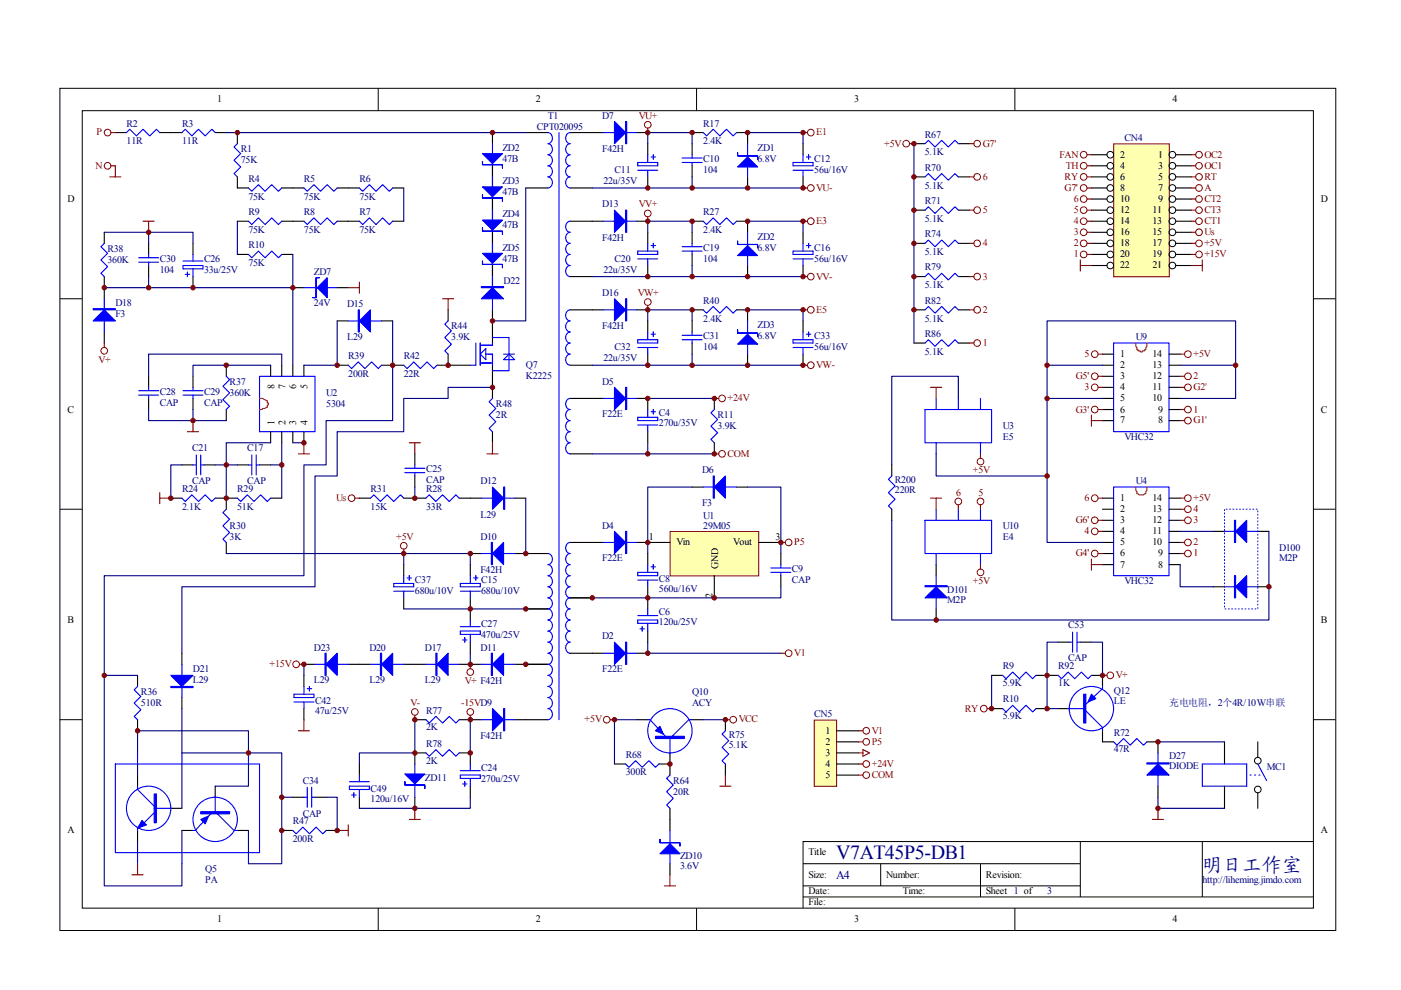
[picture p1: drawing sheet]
<svg xmlns="http://www.w3.org/2000/svg" width="297mm" height="210mm" viewBox="0 0 297 210" stroke-linecap="round" stroke-linejoin="round" font-family="sans-serif">
<defs><g id="words">
<g font-size="4.2" fill="#000080">
<text x="177.3" y="182">V7AT45P5-DB1</text>
<text x="254.9" y="184.9">明日工作室</text>
</g>
<text font-size="2.5" fill="#000080" x="177.3" y="186.3">A4</text>
<g font-size="2.1">
<text x="46.1" y="21.7">1</text>
<text x="113.6" y="21.7">2</text>
<text x="181.1" y="21.7">3</text>
<text x="248.6" y="21.7">4</text>
<text x="237.5" y="33.5">2</text>
<text x="237.5" y="35.7">4</text>
<text x="245.5" y="33.5">1</text>
<text x="245.5" y="35.7">3</text>
<text x="237.5" y="38.1">6</text>
<text x="237.5" y="40.5">8</text>
<text x="245.5" y="38.1">5</text>
<text x="245.5" y="40.5">7</text>
<text x="14.3" y="42.8">D</text>
<text x="237.5" y="42.8">10</text>
<text x="237.5" y="45.1">12</text>
<text x="237.5" y="47.5">14</text>
<text x="244.3" y="45.1">11</text>
<text x="244.3" y="47.5">13</text>
<text x="245.5" y="42.8">9</text>
<text x="280.1" y="42.8">D</text>
<text x="237.5" y="49.9">16</text>
<text x="237.5" y="52.2">18</text>
<text x="244.3" y="49.9">15</text>
<text x="244.3" y="52.2">17</text>
<text x="237.5" y="54.5">20</text>
<text x="237.5" y="56.9">22</text>
<text x="244.3" y="54.5">19</text>
<text x="244.3" y="56.9">21</text>
<text x="237.5" y="75.7">1</text>
<text x="244.3" y="75.7">14</text>
<text x="58.2" y="82.4" transform="rotate(-90 58.2 82.4)">8</text>
<text x="60.5" y="82.4" transform="rotate(-90 60.5 82.4)">7</text>
<text x="62.8" y="82.4" transform="rotate(-90 62.8 82.4)">6</text>
<text x="65.2" y="82.4" transform="rotate(-90 65.2 82.4)">5</text>
<text x="237.5" y="78.1">2</text>
<text x="237.5" y="80.4">3</text>
<text x="237.5" y="82.7">4</text>
<text x="244.3" y="82.7">11</text>
<text x="244.3" y="80.4">12</text>
<text x="244.3" y="78.1">13</text>
<text x="14.3" y="87.5">C</text>
<text x="237.5" y="85.1">5</text>
<text x="237.5" y="87.5">6</text>
<text x="237.5" y="89.8">7</text>
<text x="244.3" y="85.1">10</text>
<text x="245.5" y="89.8">8</text>
<text x="245.5" y="87.5">9</text>
<text x="280.1" y="87.5">C</text>
<text x="58.2" y="90.1" transform="rotate(-90 58.2 90.1)">1</text>
<text x="60.5" y="90.1" transform="rotate(-90 60.5 90.1)">2</text>
<text x="62.8" y="90.1" transform="rotate(-90 62.8 90.1)">3</text>
<text x="65.2" y="90.1" transform="rotate(-90 65.2 90.1)">4</text>
<text x="237.5" y="106.2">1</text>
<text x="244.3" y="106.2">14</text>
<text x="237.5" y="108.6">2</text>
<text x="237.5" y="110.9">3</text>
<text x="237.5" y="113.3">4</text>
<text x="244.3" y="113.3">11</text>
<text x="244.3" y="110.9">12</text>
<text x="244.3" y="108.6">13</text>
<text x="137.6" y="114.5">1</text>
<text x="143.4" y="115.6">Vin</text>
<text x="155.4" y="115.6">Vout</text>
<text x="164.4" y="114.5">3</text>
<text x="237.5" y="115.6">5</text>
<text x="237.5" y="118">6</text>
<text x="244.3" y="115.6">10</text>
<text x="245.5" y="118">9</text>
<text x="152.2" y="120.7" transform="rotate(-90 152.2 120.7)">GND</text>
<text x="237.5" y="120.3">7</text>
<text x="245.5" y="120.3">8</text>
<text x="151" y="126.8" transform="rotate(-90 151 126.8)">2</text>
<text x="14.3" y="132.1">B</text>
<text x="280.1" y="132.1">B</text>
<text x="175" y="155.5">1</text>
<text x="175" y="157.9">2</text>
<text x="175" y="160.3">3</text>
<text x="175" y="162.6">4</text>
<text x="175" y="164.9">5</text>
<text x="14.3" y="176.7">A</text>
<text x="280.1" y="176.7">A</text>
<text x="171.4" y="181.4">Title</text>
<text x="171.4" y="186.1">Size:</text>
<text x="171.4" y="189.6">Date:</text>
<text x="171.4" y="192">File:</text>
<text x="187.9" y="186.1">Number:</text>
<text x="191.4" y="189.6">Time:</text>
<text x="209" y="186.1">Revision:</text>
<text x="209" y="189.6">Sheet 1 of</text>
<text x="46.1" y="195.5">1</text>
<text x="113.6" y="195.5">2</text>
<text x="181.1" y="195.5">3</text>
<text x="248.6" y="195.5">4</text>
</g>
<g font-size="2.1" fill="#800000">
<text x="20.5" y="28.7">P</text>
<text x="135.5" y="25.2">VU+</text>
<text x="173.1" y="28.7">E1</text>
<text x="20.2" y="35.7">N</text>
<text x="187.5" y="31.1">+5V</text>
<text x="208.4" y="31.1">G7'</text>
<text x="224.6" y="33.5">FAN</text>
<text x="226" y="35.7">TH</text>
<text x="255.4" y="33.5">OC2</text>
<text x="255.4" y="35.7">OC1</text>
<text x="173.1" y="40.5">VU-</text>
<text x="208.4" y="38.1">6</text>
<text x="225.7" y="38.1">RY</text>
<text x="225.7" y="40.5">G7'</text>
<text x="255.4" y="38.1">RT</text>
<text x="255.4" y="40.5">A</text>
<text x="135.5" y="44">VV+</text>
<text x="173.1" y="47.5">E3</text>
<text x="208.4" y="45.1">5</text>
<text x="227.7" y="47.5">4</text>
<text x="227.7" y="45.1">5</text>
<text x="227.7" y="42.8">6</text>
<text x="255.4" y="42.8">CT2</text>
<text x="255.4" y="45.1">CT3</text>
<text x="255.4" y="47.5">CT1</text>
<text x="208.4" y="52.2">4</text>
<text x="227.7" y="52.2">2</text>
<text x="227.7" y="49.9">3</text>
<text x="255.4" y="49.9">Us</text>
<text x="255.4" y="52.2">+5V</text>
<text x="173.1" y="59.3">VV-</text>
<text x="208.4" y="59.3">3</text>
<text x="227.7" y="54.5">1</text>
<text x="255.4" y="54.5">+15V</text>
<text x="135.2" y="62.8">VW+</text>
<text x="173.1" y="66.3">E5</text>
<text x="208.4" y="66.3">2</text>
<text x="20.9" y="76.9">V+</text>
<text x="208.4" y="73.3">1</text>
<text x="230" y="75.7">5</text>
<text x="253.1" y="75.7">+5V</text>
<text x="173.1" y="78.1">VW-</text>
<text x="228.1" y="80.4">G5'</text>
<text x="230" y="82.7">3</text>
<text x="253.1" y="82.7">G2'</text>
<text x="253.1" y="80.4">2</text>
<text x="154.3" y="85.1">+24V</text>
<text x="228.1" y="87.5">G3'</text>
<text x="253.1" y="89.8">G1'</text>
<text x="253.1" y="87.5">1</text>
<text x="154.3" y="96.9">COM</text>
<text x="206.2" y="100.3">+5V</text>
<text x="71.3" y="106.2">Us</text>
<text x="202.7" y="105.1">6</text>
<text x="207.4" y="105.1">5</text>
<text x="230" y="106.2">6</text>
<text x="253.1" y="106.2">+5V</text>
<text x="228.1" y="110.9">G6'</text>
<text x="230" y="113.3">4</text>
<text x="253.1" y="110.9">3</text>
<text x="253.1" y="108.6">4</text>
<text x="84" y="114.5">+5V</text>
<text x="168.4" y="115.6">P5</text>
<text x="228.1" y="118">G4'</text>
<text x="253.1" y="118">1</text>
<text x="253.1" y="115.6">2</text>
<text x="206.2" y="123.9">+5V</text>
<text x="57.1" y="141.5">+15V</text>
<text x="168.4" y="139.1">V1</text>
<text x="236.6" y="143.8">V+</text>
<text x="87" y="149.7">V-</text>
<text x="97.8" y="149.7">-15VD9</text>
<text x="98.6" y="145">V+ F42H</text>
<text x="124" y="153.2">+5V</text>
<text x="156.6" y="153.2">VCC</text>
<text x="184.8" y="155.5">V1</text>
<text x="204.6" y="150.9">RY</text>
<text x="184.8" y="157.9">P5</text>
<text x="184.8" y="162.6">+24V</text>
<text x="184.8" y="164.9">COM</text>
</g>
<g font-size="2.1" fill="#000080">
<text x="26.8" y="26.9">R2</text>
<text x="38.6" y="26.9">R3</text>
<text x="113.8" y="27.5">CPT020095</text>
<text x="116.2" y="25.2">T1</text>
<text x="127.7" y="25.2">D7</text>
<text x="149.1" y="26.9">R17</text>
<text x="196.1" y="29.2">R67</text>
<text x="238.4" y="29.9">CN4</text>
<text x="26.8" y="30.6">11R</text>
<text x="38.6" y="30.6">11R</text>
<text x="51.1" y="32.3">R1</text>
<text x="51.1" y="34.6">75K</text>
<text x="106.5" y="32">ZD2</text>
<text x="106.5" y="34.4">47B</text>
<text x="127.7" y="32.3">F42H</text>
<text x="149.1" y="34.4">C10</text>
<text x="149.1" y="30.6">2.4K</text>
<text x="160.6" y="32">ZD1</text>
<text x="160.6" y="34.4">6.8V</text>
<text x="172.6" y="34.4">C12</text>
<text x="196.1" y="32.9">5.1K</text>
<text x="52.7" y="38.6">R4</text>
<text x="64.4" y="38.6">R5</text>
<text x="76.2" y="38.6">R6</text>
<text x="106.5" y="39">ZD3</text>
<text x="106.5" y="41.4">47B</text>
<text x="127.9" y="39">22u/35V</text>
<text x="130.3" y="36.7">C11</text>
<text x="149.1" y="36.7">104</text>
<text x="172.6" y="36.7">56u/16V</text>
<text x="196.1" y="36.3">R70</text>
<text x="196.1" y="40">5.1K</text>
<text x="52.7" y="42.3">75K</text>
<text x="52.7" y="45.6">R9</text>
<text x="64.4" y="42.3">75K</text>
<text x="64.4" y="45.6">R8</text>
<text x="76.2" y="42.3">75K</text>
<text x="76.2" y="45.6">R7</text>
<text x="106.5" y="46.1">ZD4</text>
<text x="127.7" y="44">D13</text>
<text x="149.1" y="45.6">R27</text>
<text x="196.1" y="43.3">R71</text>
<text x="196.1" y="47">5.1K</text>
<text x="22.8" y="53.4">R38</text>
<text x="52.7" y="49.4">75K</text>
<text x="52.7" y="52.7">R10</text>
<text x="64.4" y="49.4">75K</text>
<text x="76.2" y="49.4">75K</text>
<text x="106.5" y="48.4">47B</text>
<text x="106.5" y="53.2">ZD5</text>
<text x="127.7" y="51.1">F42H</text>
<text x="149.1" y="53.2">C19</text>
<text x="149.1" y="49.4">2.4K</text>
<text x="160.6" y="50.8">ZD2</text>
<text x="160.6" y="53.2">6.8V</text>
<text x="172.6" y="53.2">C16</text>
<text x="196.1" y="50.3">R74</text>
<text x="22.8" y="55.7">360K</text>
<text x="33.9" y="55.5">C30</text>
<text x="33.9" y="57.8">104</text>
<text x="43.3" y="55.5">C26</text>
<text x="43.3" y="57.8">33u/25V</text>
<text x="52.7" y="56.4">75K</text>
<text x="66.5" y="58.3">ZD7</text>
<text x="106.5" y="55.5">47B</text>
<text x="127.9" y="57.8">22u/35V</text>
<text x="130.3" y="55.5">C20</text>
<text x="149.1" y="55.5">104</text>
<text x="172.6" y="55.5">56u/16V</text>
<text x="196.1" y="54.1">5.1K</text>
<text x="196.1" y="57.3">R79</text>
<text x="24.5" y="64.9">D18</text>
<text x="66.5" y="64.9">24V</text>
<text x="73.6" y="65.1">D15</text>
<text x="106.8" y="60.2">D22</text>
<text x="127.7" y="62.8">D16</text>
<text x="149.1" y="64.4">R40</text>
<text x="196.1" y="61.1">5.1K</text>
<text x="196.1" y="64.4">R82</text>
<text x="24.5" y="67.2">F3</text>
<text x="95.7" y="69.8">R44</text>
<text x="127.7" y="69.8">F42H</text>
<text x="149.1" y="71.9">C31</text>
<text x="149.1" y="68.2">2.4K</text>
<text x="160.6" y="69.6">ZD3</text>
<text x="160.6" y="71.9">6.8V</text>
<text x="172.6" y="71.9">C33</text>
<text x="196.1" y="68.2">5.1K</text>
<text x="196.1" y="71.5">R86</text>
<text x="73.6" y="72.2">L29</text>
<text x="73.8" y="76.1">R39</text>
<text x="85.6" y="76.1">R42</text>
<text x="95.7" y="72.2">3.9K</text>
<text x="127.9" y="76.6">22u/35V</text>
<text x="130.3" y="74.3">C32</text>
<text x="149.1" y="74.3">104</text>
<text x="172.6" y="74.3">56u/16V</text>
<text x="196.1" y="75.2">5.1K</text>
<text x="240.8" y="72.2">U9</text>
<text x="33.9" y="83.7">C28</text>
<text x="43.3" y="83.7">C29</text>
<text x="48.7" y="81.5">R37</text>
<text x="48.7" y="83.9">360K</text>
<text x="69.2" y="83.9">U2</text>
<text x="73.8" y="79.9">200R</text>
<text x="85.6" y="79.9">22R</text>
<text x="111.5" y="78.1">Q7</text>
<text x="111.5" y="80.4">K2225</text>
<text x="127.7" y="81.5">D5</text>
<text x="33.9" y="86">CAP</text>
<text x="43.3" y="86">CAP</text>
<text x="69.2" y="86.3">5304</text>
<text x="105.2" y="86.3">R48</text>
<text x="105.2" y="88.6">2R</text>
<text x="127.7" y="88.4">F22E</text>
<text x="139.7" y="88.2">C4</text>
<text x="152.1" y="88.6">R11</text>
<text x="40.7" y="95.7">C21</text>
<text x="52.4" y="95.7">C17</text>
<text x="139.7" y="90.3">270u/35V</text>
<text x="152.1" y="90.9">3.9K</text>
<text x="212.6" y="90.9">U3</text>
<text x="212.6" y="93.3">E5</text>
<text x="238.4" y="93.3">VHC32</text>
<text x="90.3" y="100.1">C25</text>
<text x="148.8" y="100.3">D6</text>
<text x="38.6" y="104.3">R24</text>
<text x="40.7" y="102.7">CAP</text>
<text x="50.3" y="104.3">R29</text>
<text x="52.4" y="102.7">CAP</text>
<text x="78.6" y="104.3">R31</text>
<text x="90.3" y="102.5">CAP</text>
<text x="90.3" y="104.3">R28</text>
<text x="101.9" y="102.7">D12</text>
<text x="148.8" y="107.2">F3</text>
<text x="189.7" y="102.5">R200</text>
<text x="189.7" y="104.6">220R</text>
<text x="240.8" y="102.7">U4</text>
<text x="38.6" y="108.1">2.1K</text>
<text x="48.7" y="112.1">R30</text>
<text x="50.3" y="108.1">51K</text>
<text x="78.6" y="108.1">15K</text>
<text x="90.3" y="108.1">33R</text>
<text x="101.9" y="109.7">L29</text>
<text x="127.7" y="112.1">D4</text>
<text x="149.1" y="110">U1</text>
<text x="149.1" y="112.1">29M05</text>
<text x="212.6" y="112.1">U10</text>
<text x="48.7" y="114.5">3K</text>
<text x="101.9" y="114.5">D10</text>
<text x="127.7" y="118.9">F22E</text>
<text x="212.6" y="114.5">E4</text>
<text x="271.2" y="116.8">D100</text>
<text x="271.2" y="118.9">M2P</text>
<text x="88" y="123.6">C37</text>
<text x="88" y="125.9">680u/10V</text>
<text x="101.9" y="121.5">F42H</text>
<text x="102" y="123.6">C15</text>
<text x="102" y="125.9">680u/10V</text>
<text x="139.7" y="123.4">C8</text>
<text x="139.7" y="125.5">560u/16V</text>
<text x="167.9" y="121.3">C9</text>
<text x="167.9" y="123.6">CAP</text>
<text x="200.8" y="125.7">D101</text>
<text x="238.4" y="123.9">VHC32</text>
<text x="139.7" y="130.4">C6</text>
<text x="200.8" y="127.9">M2P</text>
<text x="66.5" y="137.9">D23</text>
<text x="78.3" y="137.9">D20</text>
<text x="90.1" y="137.9">D17</text>
<text x="101.9" y="137.9">D11</text>
<text x="102" y="133">C27</text>
<text x="102" y="135.3">470u/25V</text>
<text x="127.7" y="135.6">D2</text>
<text x="139.7" y="132.5">120u/25V</text>
<text x="226.5" y="133.2">C53</text>
<text x="40.9" y="142.4">D21</text>
<text x="127.7" y="142.4">F22E</text>
<text x="212.6" y="141.9">R9</text>
<text x="224.4" y="141.9">R92</text>
<text x="226.5" y="140.1">CAP</text>
<text x="29.9" y="147.3">R36</text>
<text x="29.9" y="149.7">510R</text>
<text x="40.9" y="144.7">L29</text>
<text x="66.5" y="144.7">L29</text>
<text x="66.8" y="149.2">C42</text>
<text x="78.3" y="144.7">L29</text>
<text x="90.1" y="144.7">L29</text>
<text x="146.7" y="147.3">Q10</text>
<text x="146.7" y="149.7">ACY</text>
<text x="212.6" y="148.9">R10</text>
<text x="212.6" y="145.5">5.9K</text>
<text x="224.4" y="145.5">1K</text>
<text x="236.1" y="147.1">Q12</text>
<text x="236.1" y="149.2">LE</text>
<text x="247.9" y="149.7">充电电阻，2个4R/10W串联</text>
<text x="66.8" y="151.3">47u/25V</text>
<text x="90.3" y="151.3">R77</text>
<text x="90.3" y="154.9">2K</text>
<text x="172.6" y="152">CN5</text>
<text x="212.6" y="152.5">5.9K</text>
<text x="90.3" y="158.3">R78</text>
<text x="90.3" y="161.9">2K</text>
<text x="101.9" y="156.7">F42H</text>
<text x="132.7" y="160.7">R68</text>
<text x="154.5" y="156.5">R75</text>
<text x="154.5" y="158.6">5.1K</text>
<text x="236.1" y="156.1">R72</text>
<text x="236.1" y="159.5">47R</text>
<text x="247.9" y="161">D27</text>
<text x="64.2" y="166.1">C34</text>
<text x="78.6" y="168">C49</text>
<text x="90.1" y="165.6">ZD11</text>
<text x="102" y="163.5">C24</text>
<text x="102" y="165.9">270u/25V</text>
<text x="132.7" y="164.3">300R</text>
<text x="142.7" y="166.1">R64</text>
<text x="247.9" y="163.1">DIODE</text>
<text x="268.6" y="163.3">MC1</text>
<text x="64.2" y="173.2">CAP</text>
<text x="78.6" y="170.1">120u/16V</text>
<text x="142.7" y="168.5">20R</text>
<text x="62.1" y="174.8">R47</text>
<text x="62.1" y="178.6">200R</text>
<text x="43.5" y="184.9">Q5</text>
<text x="144.2" y="182">ZD10</text>
<text x="144.2" y="184.2">3.6V</text>
<text x="43.5" y="187.3">PA</text>
<text x="222" y="189.6">3</text>
<text x="254.9" y="187.3">http://liheming.jimdo.com</text>
</g>
</g></defs>
<g fill="none" stroke="#000" stroke-width=".21">
<path d="M12.7 18.7h270.5v178.6h-270.5zM80.2 18.7v4.7M147.7 18.7v4.7M215.2 18.7v4.7M17.4 23.5h261.1v169h-261.1zM12.7 63.3h4.7M278.4 63.3h4.7M12.7 108h4.7M278.4 108h4.7M12.7 152.6h4.7M278.4 152.6h4.7M229 178.4v11.8"/>
<path d="M254.9 178.4h-84.6v14.1M278.4 178.4h-23.5v11.8M80.2 192.5v4.7M147.7 192.5v4.7M170.3 183.1h58.7M170.3 190.2h108.1M170.3 187.8h58.7M186.7 183.1v4.7M207.9 183.1v7.1M215.2 192.5v4.7"/>
</g>
<g fill="none" stroke="#000" stroke-width=".23">
<path d="M24.5 28.1h2.3M33.9 28.1h4.7M45.6 28.1h2.4M50.3 37.5v2.4h2.4M50.3 28.1v2.4M59.7 39.9h4.7M71.5 39.9h4.7M83.2 39.9h2.4M104.4 28.1v2.4M104.4 35.2v4.7M111.5 28.1h4.7M111.5 39.9h4.7"/>
<path d="M120.9 28.1h7M120.9 39.9h4.7M135 28.1h2.3M137.3 30.5v2.3M137.3 37.5v2.4M146.7 28.1h2.4M146.7 30.5v2.3M146.7 35.2v2.3M156.2 28.1h2.3v2.4M158.5 37.5v2.4M170.3 30.5v2.3M170.3 37.5v2.4"/>
<path d="M22.1 49.3v2.3M22.1 58.6v4.7M31.5 51.6v2.3M31.5 56.3v2.3M40.9 51.6v2.3M40.9 58.6v2.4M50.3 46.9h2.4M50.3 53.9h2.4M59.7 46.9h4.7M59.7 53.9h2.4M71.5 46.9h4.7M83.2 46.9h2.4"/>
<path d="M104.4 42.2v4.7M104.4 49.3v4.6M104.4 56.3v4.7M120.9 46.9h7M120.9 58.6h4.7M135 46.9h2.3M137.3 49.3v2.3M137.3 56.3v2.3M146.7 46.9h2.4M146.7 49.3v2.3M146.7 53.9v2.4M156.2 46.9h2.3v2.4"/>
<path d="M158.5 56.3v2.3M170.3 49.3v2.3M170.3 56.3v2.3M22.1 70.4v2.3M31.5 79.8v2.3M40.9 79.8v2.3M48 77.4v2.4M57.4 77.4v2.4M59.7 77.4v2.4M62.1 61h2.3M62.1 77.4v2.4M64.4 77.4v2.4"/>
<path d="M71.5 77.4h2.3M71.5 61h2.3M71.5 68h2.3M80.9 77.4h4.7M80.9 68h2.3M92.7 77.4h7M95 65.7v2.3M95 75.1v2.3M104.4 65.7v7M104.4 77.4v7.1M120.9 77.4h4.7M120.9 65.7h7"/>
<path d="M135 65.7h2.3M137.3 68v2.4M137.3 75.1v2.3M146.7 68v2.4M146.7 72.7v2.4M146.7 65.7h2.4M156.2 65.7h2.3v2.3M158.5 75.1v2.3M170.3 68v2.4M170.3 75.1v2.3M31.5 84.5v2.3M38.6 98.6h2.3"/>
<path d="M40.9 84.5v2.3M43.3 98.6h2.3M48 86.8v2.4M50.3 98.6h2.4M55 98.6h2.4M57.4 91.5v2.4M59.7 91.5v2.4M62.1 91.5v2.4M64.4 91.5v2.4M88 96.2v2.4M104.4 91.5v2.4M120.9 96.2h4.7"/>
<path d="M120.9 84.5h7M135 84.5h2.3M151.4 84.5v2.3M151.4 93.9v2.3M36.2 105.6h2.4M45.6 105.6h4.7M48 105.6v2.4M48 115v2.4M57.4 105.6h2.3M76.2 105.6h2.3M85.6 105.6h4.7M85.6 119.7v2.4"/>
<path d="M88 100.9v2.4M97.4 105.6h4.7M99.7 117.4h2.4M99.7 119.7v2.4M109.1 117.4h7.1M109.1 105.6h2.4M120.9 115h7M135 115h2.3M146.7 103.3h2.4M156.2 103.3h2.3M165.6 117.4v2.3M38.6 138.5v2.4"/>
<path d="M85.6 126.8v2.3M99.7 126.8v4.7M99.7 136.2v2.3M111.5 129.1h4.7M120.9 126.8h4.7M120.9 138.5h7M135 138.5h2.3M165.6 122.1v2.3M29.2 143.2v2.3M29.2 152.6v2.3M38.6 147.9v2.3M64.4 140.9h2.4"/>
<path d="M64.4 143.2v2.3M64.4 150.2v2.4M73.8 140.9h4.7M85.6 140.9h4.7M88 152.6h2.3M90.3 159.6h-2.3v2.4M97.4 140.9h4.7M97.4 152.6h4.7M97.4 159.6h2.3v2.4M109.1 140.9h7.1M109.1 152.6h7.1M29.2 164.3v2.4"/>
<path d="M29.2 176.1v2.3M36.2 171.4h2.4M38.6 176.1h2.3M45.6 166.7v2.3M50.3 176.1h2.4M59.7 176.1h2.4M62.1 169h2.3M66.8 169h2.3M69.1 176.1h2.4M76.2 162v2.3M76.2 169v2.4M88 169v2.4"/>
<path d="M99.7 166.7v2.3"/>
</g>
<g fill="none" stroke="#00f" stroke-width=".23">
<path d="M26.8 28.1l.7-.7 1.4 1.4 1.4-1.4 1.4 1.4 1.5-1.4 .7 .7M38.6 28.1l.7-.7 1.4 1.4 1.4-1.4 1.4 1.4 1.4-1.4 .7 .7M50.3 30.5l-.7 .7 1.4 1.4-1.4 1.4 1.4 1.4-1.4 1.4 .7 .7M52.7 39.9l.7 .7 1.4-1.4 1.4 1.4 1.4-1.4 1.4 1.4 .7-.7M64.4 39.9l.7 .7 1.5-1.4 1.4 1.4 1.4-1.4 1.4 1.4 .7-.7M76.2 39.9l.7 .7 1.4-1.4 1.4 1.4 1.4-1.4 1.4 1.4 .7-.7M104.4 30.5v35.2M116.2 28.1a1.2 1.2 0 0 1 .9 1.2 1.2 1.2 0 0 1-.9 1.2 1.2 1.2 0 0 1 .9 1.1 1.2 1.2 0 0 1-.9 1.2 1.2 1.2 0 0 1 .9 1.2 1.2 1.2 0 0 1-.9 1.2 1.2 1.2 0 0 1 .9 1.1 1.2 1.2 0 0 1-.9 1.2 1.2 1.2 0 0 1 .9 1.2 1.2 1.2 0 0 1-.9 1.2M118.5 28.1v124.5M120.9 28.1a1.2 1.2 0 0 0-1 1.2 1.2 1.2 0 0 0 1 1.2 1.21 1.21 0 0 0-1 1.1 1.21 1.21 0 0 0 1 1.2 1.2 1.2 0 0 0-1 1.2 1.2 1.2 0 0 0 1 1.2 1.2 1.2 0 0 0-1 1.1 1.2 1.2 0 0 0 1 1.2 1.2 1.2 0 0 0-1 1.2 1.2 1.2 0 0 0 1 1.2M127.9 28.1h7.1M135.2 34.5h4.3v.7h-4.3z"/>
<path d="M135.2 36.1h4.3M137.3 32.8v1.7M137.3 36.1v1.4M138 33.3h1M138.5 32.8v.9M144.6 34.5h4.3M144.6 33.5h4.3M146.7 32.8v.7M146.7 34.5v.7M149.1 28.1l.7 .7 1.4-1.4 1.4 1.4 1.4-1.4 1.4 1.4 .8-.7M158.5 30.5v7M168.1 36.1h4.3"/>
<path d="M168.1 34.5h4.3v.7h-4.3zM170.3 32.8v1.7M170.3 36.1v1.4M171 33.3h.9M171.4 32.8v.9M22.1 51.6l-.7 .7 1.4 1.4-1.4 1.4 1.4 1.4-1.4 1.4 .7 .7M29.4 54.7h4.2M29.4 55.6h4.2M31.5 53.9v.8M31.5 55.6v.7M38.8 56.3h4.2v.7h-4.2zM38.8 55.4h4.2"/>
<path d="M39.3 58.2h.9M39.7 57.7v.9M40.9 53.9v1.5M40.9 57v1.6M52.7 46.9l.7 .7 1.4-1.4 1.4 1.4 1.4-1.4 1.4 1.4 .7-.7M52.7 53.9l.7 .8 1.4-1.5 1.4 1.5 1.4-1.5 1.4 1.5 .7-.8M64.4 46.9l.7 .7 1.5-1.4 1.4 1.4 1.4-1.4 1.4 1.4 .7-.7M76.2 46.9l.7 .7 1.4-1.4 1.4 1.4 1.4-1.4 1.4 1.4 .7-.7M120.9 46.9a1.21 1.21 0 0 0-1 1.2 1.21 1.21 0 0 0 1 1.2 1.2 1.2 0 0 0-1 1.1 1.2 1.2 0 0 0 1 1.2 1.2 1.2 0 0 0-1 1.2 1.2 1.2 0 0 0 1 1.1 1.2 1.2 0 0 0-1 1.2 1.2 1.2 0 0 0 1 1.2 1.2 1.2 0 0 0-1 1.2 1.2 1.2 0 0 0 1 1.1M127.9 46.9h7.1M135.2 53.2h4.3v.7h-4.3zM135.2 54.9h4.3"/>
<path d="M137.3 51.6v1.6M137.3 54.9v1.4M138 52.1h1M138.5 51.6v.9M144.6 53.2h4.3M144.6 52.3h4.3M146.7 51.6v.7M146.7 53.2v.7M149.1 46.9l.7 .7 1.4-1.4 1.4 1.4 1.4-1.4 1.4 1.4 .8-.7M158.5 49.3v7M168.1 53.2h4.3v.7h-4.3zM168.1 54.9h4.3"/>
<path d="M170.3 51.6v1.6M170.3 54.9v1.4M171 52.1h.9M171.4 51.6v.9M22.1 63.3v7.1M48 79.8l.7 .7-1.4 1.4 1.4 1.4-1.4 1.4 1.4 1.4-.7 .7M55 79.8h11.8v11.7h-11.8zM64.4 61h7.1M73.8 77.4l.7 .7 1.5-1.4 1.4 1.4 1.4-1.4 1.4 1.4 .7-.7M73.8 68h7.1M85.6 77.4l.7 .7 1.4-1.4 1.4 1.4 1.4-1.4 1.4 1.4 .8-.7M95 68l-.7 .7 1.4 1.5-1.4 1.4 1.4 1.4-1.4 1.4 .7 .7"/>
<path d="M100.9 72.7v4.7h-1.2M101.8 72.7v4.7M101.8 77h2.6M101.8 75.1l1.2-1.2v2.4zM103 75.1h1.4v2.3M104.4 71.6h3.5v7h-3.5M104.4 72.7v.5h-2.6M106.8 76.3l1.1-1.2 1.2 1.2zM106.8 75.1h2.3M120.9 65.7a1.2 1.2 0 0 0-1 1.2 1.2 1.2 0 0 0 1 1.1 1.2 1.2 0 0 0-1 1.2 1.2 1.2 0 0 0 1 1.2 1.2 1.2 0 0 0-1 1.2 1.2 1.2 0 0 0 1 1.1 1.2 1.2 0 0 0-1 1.2 1.2 1.2 0 0 0 1 1.2 1.2 1.2 0 0 0-1 1.2 1.2 1.2 0 0 0 1 1.1M127.9 65.7h7.1M135.2 72h4.3v.7h-4.3z"/>
<path d="M135.2 73.7h4.3M137.3 70.4v1.6M137.3 73.7v1.4M138 70.9h1M138.5 70.4v.9M144.6 72h4.3M144.6 71.1h4.3M146.7 70.4v.7M146.7 72v.7M149.1 65.7l.7 .7 1.4-1.4 1.4 1.4 1.4-1.4 1.4 1.4 .8-.7M158.5 68v7.1M168.1 72h4.3v.7h-4.3z"/>
<path d="M168.1 73.7h4.3M170.3 70.4v1.6M170.3 73.7v1.4M171 70.9h.9M171.4 70.4v.9M29.4 82.8h4.2M29.4 83.8h4.2M31.5 82.1v.7M31.5 83.8v.7M38.8 82.8h4.2M38.8 83.8h4.2M40.9 82.1v.7"/>
<path d="M40.9 83.8v.7M40.9 98.6h.7M41.6 96.5v4.2M42.6 98.6h.7M42.6 96.5v4.2M52.7 98.6h.7M53.4 96.5v4.2M54.3 98.6h.7M54.3 96.5v4.2M85.8 99.3h4.3M88 98.6v.7M104.4 84.5l-.7 .7 1.4 1.4-1.4 1.4 1.4 1.4-1.4 1.4 .7 .7"/>
<path d="M120.9 84.5a1.2 1.2 0 0 0-1 1.2 1.2 1.2 0 0 0 1 1.1 1.2 1.2 0 0 0-1 1.2 1.2 1.2 0 0 0 1 1.2 1.2 1.2 0 0 0-1 1.2 1.2 1.2 0 0 0 1 1.1 1.2 1.2 0 0 0-1 1.2 1.2 1.2 0 0 0 1 1.2 1.2 1.2 0 0 0-1 1.2 1.2 1.2 0 0 0 1 1.1M127.9 84.5h7.1M151.4 86.8l-.7 .7 1.5 1.4-1.5 1.5 1.5 1.4-1.5 1.4 .7 .7M38.6 105.6l.7 .7 1.4-1.4 1.4 1.4 1.4-1.4 1.4 1.4 .7-.7M48 108l-.7 .7 1.4 1.4-1.4 1.4 1.4 1.4-1.4 1.4 .7 .7M50.3 105.6l.7 .7 1.4-1.4 1.5 1.4 1.4-1.4 1.4 1.4 .7-.7M78.5 105.6l.8-.7 1.4 1.4 1.4-1.4 1.4 1.4 1.4-1.4 .7 .7M85.8 100.2h4.3M88 100.2v.7M90.3 105.6l.7-.7 1.4 1.4 1.4-1.4 1.4 1.4 1.5-1.4 .7 .7M102.1 117.4h7M102.1 105.6h7"/>
<path d="M116.2 117.4a1.2 1.2 0 0 1 .9 1.1 1.2 1.2 0 0 1-.9 1.2 1.2 1.2 0 0 1 .9 1.2 1.2 1.2 0 0 1-.9 1.2 1.2 1.2 0 0 1 .9 1.1 1.2 1.2 0 0 1-.9 1.2 1.2 1.2 0 0 1 .9 1.2 1.2 1.2 0 0 1-.9 1.2M120.9 115a1.2 1.2 0 0 0-1 1.2 1.2 1.2 0 0 0 1 1.2 1.2 1.2 0 0 0-1 1.1 1.2 1.2 0 0 0 1 1.2 1.2 1.2 0 0 0-1 1.2 1.2 1.2 0 0 0 1 1.2 1.2 1.2 0 0 0-1 1.1 1.2 1.2 0 0 0 1 1.2 1.2 1.2 0 0 0-1 1.2 1.2 1.2 0 0 0 1 1.2M127.9 115h7.1M149.1 103.3h7.1M165.6 119.7v.7M83.5 125.3h4.2M83.5 123.7h4.2v.7h-4.2zM85.6 122.1v1.6M85.6 125.3v1.5M86.3 122.5h.9M86.8 122.1v.9M97.6 123.7h4.2v.7h-4.2z"/>
<path d="M97.6 133.8h4.2v.7h-4.2zM97.6 125.3h4.2M97.6 132.9h4.2M98.1 135.7h.9M98.5 135.2v1M99.7 122.1v1.6M99.7 125.3v1.5M99.7 131.5v1.4M99.7 134.5v1.7M100.4 122.5h1M100.9 122.1v.9M116.2 126.8a1.2 1.2 0 0 1 .9 1.1 1.2 1.2 0 0 1-.9 1.2 1.2 1.2 0 0 1 .9 1.2 1.2 1.2 0 0 1-.9 1.2 1.2 1.2 0 0 1 .9 1.1 1.2 1.2 0 0 1-.9 1.2 1.2 1.2 0 0 1 .9 1.2 1.2 1.2 0 0 1-.9 1.2 1.2 1.2 0 0 1 .9 1.1 1.2 1.2 0 0 1-.9 1.2 1.2 1.2 0 0 1 .9 1.2 1.2 1.2 0 0 1-.9 1.2 1.2 1.2 0 0 1 .9 1.1 1.2 1.2 0 0 1-.9 1.2 1.2 1.2 0 0 1 .9 1.2 1.2 1.2 0 0 1-.9 1.1 1.2 1.2 0 0 1 .9 1.2 1.2 1.2 0 0 1-.9 1.2 1.2 1.2 0 0 1 .9 1.2 1.2 1.2 0 0 1-.9 1.1 1.2 1.2 0 0 1 .9 1.2 1.2 1.2 0 0 1-.9 1.2"/>
<path d="M120.9 126.8a1.2 1.2 0 0 0-1 1.1 1.2 1.2 0 0 0 1 1.2 1.2 1.2 0 0 0-1 1.2 1.2 1.2 0 0 0 1 1.2 1.2 1.2 0 0 0-1 1.1 1.2 1.2 0 0 0 1 1.2 1.2 1.2 0 0 0-1 1.2 1.2 1.2 0 0 0 1 1.2 1.2 1.2 0 0 0-1 1.1 1.2 1.2 0 0 0 1 1.2M127.9 138.5h7.1M163.4 120.4h4.3M163.4 121.4h4.3M165.6 121.4v.7M29.2 145.5l-.7 .8 1.4 1.4-1.4 1.4 1.4 1.4-1.4 1.4 .7 .7M29.2 159.6v2.4M38.6 140.9v7M38.6 159.6v2.4M52.7 159.6v2.4M62.3 147.2h4.3v.7h-4.3zM62.3 148.8h4.3"/>
<path d="M64.4 145.5v1.7M64.4 148.8v1.4M65.1 146h1M65.6 145.5v1M66.8 140.9h7M78.5 140.9h7.1M90.3 152.6l.7 .7 1.4-1.4 1.4 1.4 1.4-1.4 1.5 1.4 .7-.7M90.3 159.6l.7 .7 1.4-1.4 1.4 1.4 1.4-1.4 1.5 1.4 .7-.7M90.3 140.9h7.1M102.1 140.9h7M102.1 152.6h7M24.5 162h30.5v18.8h-30.5z"/>
<path d="M29.2 166.7v.7l3.5 3.5M29.2 175.6v.5M32.7 172.3l-2.1 2.1M32.7 171.4h3.5M44.7 172.6l-3.3 3.5h-.5M45.6 168.8v3.3M46.1 172.6l3.5 3.5h.7M62.1 176.1l.7 .7 1.4-1.4 1.4 1.4 1.4-1.4 1.4 1.4 .7-.7M64.4 169h.7M65.1 166.9v4.2M66.1 169h.7M66.1 166.9v4.2"/>
<path d="M74.1 166.7h4.2v.7h-4.2zM74.1 165.7h4.2M74.5 168.6h1M75 168.1v.9M76.2 164.3v1.4M76.2 167.4v1.6M88 162v7M97.6 164.3h4.2v.7h-4.2zM97.6 163.4h4.2M98.1 166.2h.9M98.5 165.7v1M99.7 162v1.4"/>
<path d="M99.7 165v1.7M29.2 180.8v2.3M38.6 180.8v2.3M52.7 180.8v2.3"/>
<circle cx="31.5" cy="171.4" r="4.7"/>
<circle cx="45.6" cy="173.7" r="4.7"/>
</g>
<g fill="#00f" stroke="#00f" stroke-width=".23">
<path d="M102.3 32.6h4.2l-2.1 2.1z"/>
<path d="M102.3 39.6h4.2l-2.1 2.1z"/>
<path d="M102.3 46.7h4.2l-2.1 2.1z"/>
<path d="M102.3 53.7h4.2l-2.1 2.1z"/>
<path d="M67.3 61l2.1-2.1v4.2z"/>
<path d="M102.1 63.3l2.3-2.3 2.4 2.3z"/>
<path d="M76.2 68l2.3-2.3v4.7z"/>
<path d="M104.4 117.4l2.4-2.4v4.7z"/>
<path d="M104.4 103.3l2.4 2.3-2.4 2.4z"/>
<path d="M104.4 140.9l2.4-2.4v4.7z"/>
<path d="M104.4 150.2l2.4 2.4-2.4 2.3z"/>
<path d="M19.8 68l2.3-2.3 2.4 2.3z"/>
<path d="M85.8 164.1h4.3l-2.1 2.1z"/>
<path d="M92.7 140.9l2.3-2.4v4.7z"/>
<path d="M83.2 138.5v4.7l-2.3-2.3z"/>
<path d="M71.5 138.5v4.7l-2.4-2.3z"/>
<path d="M30.1 174l.9 .9-1.8 .7z"/>
<path d="M42.6 173.7l1.6-.7-.7 1.7z"/>
<path d="M36.2 143.2h4.7l-2.3 2.3z"/>
<path d="M130.3 25.8l2.3 2.3-2.3 2.4z"/>
<path d="M158.5 33.3l2.1 2.1h-4.2z"/>
<path d="M130.3 44.6l2.3 2.3-2.3 2.4z"/>
<path d="M156.4 54.2l2.1-2.1 2.1 2.1z"/>
<path d="M130.3 63.3l2.3 2.4-2.3 2.3z"/>
<path d="M156.4 73l2.1-2.1 2.1 2.1z"/>
<path d="M130.3 82.1l2.3 2.4-2.3 2.3z"/>
<path d="M130.3 112.7l2.3 2.3-2.3 2.4z"/>
<path d="M130.3 136.2l2.3 2.3-2.3 2.4z"/>
<path d="M151.4 103.3l2.4-2.4v4.7z"/>
<path d="M102.3 34.2v.7h4.2v.7v-.7h-4.2z" fill-rule="evenodd"/>
<path d="M102.3 41.3v.7h4.2v.7v-.7h-4.2z" fill-rule="evenodd"/>
<path d="M102.3 48.3v.7h4.2v.7v-.7h-4.2z" fill-rule="evenodd"/>
<path d="M102.3 55.4v.7h4.2v.7v-.7h-4.2z" fill-rule="evenodd"/>
<path d="M67 58.9h.7h-.7v4.2h-.7h.7z" fill-rule="evenodd"/>
<path d="M102.1 60.8h4.7v.2h-4.7z" fill-rule="evenodd"/>
<path d="M76 65.7h.2v4.7h-.2z" fill-rule="evenodd"/>
<path d="M104.2 115h.2v4.7h-.2z" fill-rule="evenodd"/>
<path d="M106.8 103.3h.2v4.7h-.2z" fill-rule="evenodd"/>
<path d="M104.2 138.5h.2v4.7h-.2z" fill-rule="evenodd"/>
<path d="M106.8 150.2h.2v4.7h-.2z" fill-rule="evenodd"/>
<path d="M19.8 65.5h4.7v.2h-4.7z" fill-rule="evenodd"/>
<path d="M85.8 165.7v.8h4.3v.7v-.7h-4.3z" fill-rule="evenodd"/>
<path d="M92.4 138.5h.3v4.7h-.3z" fill-rule="evenodd"/>
<path d="M80.7 138.5h.2v4.7h-.2z" fill-rule="evenodd"/>
<path d="M68.9 138.5h.2v4.7h-.2z" fill-rule="evenodd"/>
<path d="M32.7 168.3h.5v6.1h-.5z" fill-rule="evenodd"/>
<path d="M42.6 172.1h6.1v.5h-6.1z" fill-rule="evenodd"/>
<path d="M36.2 145.5h4.7v.3h-4.7z" fill-rule="evenodd"/>
<path d="M132.6 25.8h.3v4.7h-.3z" fill-rule="evenodd"/>
<path d="M156.4 32.3v.7h4.2v.7v-.7h-4.2z" fill-rule="evenodd"/>
<path d="M132.6 44.6h.3v4.7h-.3z" fill-rule="evenodd"/>
<path d="M156.4 51.1v.7h4.2v.7v-.7h-4.2z" fill-rule="evenodd"/>
<path d="M132.6 63.3h.3v4.7h-.3z" fill-rule="evenodd"/>
<path d="M156.4 69.9v.7h4.2v.7v-.7h-4.2z" fill-rule="evenodd"/>
<path d="M132.6 82.1h.3v4.7h-.3z" fill-rule="evenodd"/>
<path d="M132.6 112.7h.3v4.7h-.3z" fill-rule="evenodd"/>
<path d="M132.6 136.2h.3v4.7h-.3z" fill-rule="evenodd"/>
<path d="M151.2 100.9h.2v4.7h-.2z" fill-rule="evenodd"/>
</g>
<path d="M55 84.5h.7l.3 .2 .7 .3v.4h.2v.5h-.2v.5l-.5 .2h-.5l-.2 .2h-.5" fill="none" stroke="#f00" stroke-width=".23"/>
<g fill="none" stroke="#000080" stroke-width=".23">
<path d="M48 28.1h63.5M85.6 39.9v7M111.5 39.9v28.1h-7.1M125.6 39.9h44.7M137.3 30.5v-2.4h9.4v2.4M146.7 37.5v2.4M158.5 28.1h11.8v2.4M22.1 49.3h18.8v2.3M31.5 49.3v2.3M31.5 58.6v2.4M50.3 46.9v7M62.1 53.9v23.5"/>
<path d="M125.6 58.6h44.7M137.3 49.3v-2.4h9.4v2.4M146.7 56.3v2.3M158.5 46.9h11.8v2.4M22.1 61h40M57.4 77.4h-16.5v2.4M59.7 77.4v-2.3h-28.2v4.7M71.5 68v9.4h-7.1M83.2 68v21.2h-14.1v9.4h-4.7v23.5h-42.3v21.1M125.6 77.4h44.7M137.3 68v-2.3h9.4v2.3M146.7 75.1v2.3"/>
<path d="M158.5 65.7h11.8v2.3M31.5 86.8v2.4h16.5M40.9 86.8v2.4M48 98.6h2.3M57.4 93.9h-9.4v11.7M57.4 98.6h2.3M59.7 93.9v11.7M62.1 93.9h2.3M104.4 82.1h-9.4v2.4h-9.4v7h-14.1v9.4h-4.7v23.5h-28.2v14.1M48 117.4h51.7v2.3M85.6 117.4v2.3M88 103.3v2.3"/>
<path d="M111.5 105.6v11.8M85.6 129.1h25.9M99.7 138.5v2.4M29.2 159.6v-4.7h23.5v4.7M29.2 143.2h-7.1v44.6h16.5v-4.7M38.6 150.2v9.4h21.1v23.5h-7M64.4 140.9v2.3M88 152.6v7h-11.8v2.4M99.7 152.6v7M29.2 162v2.3M29.2 178.4v2.4M38.6 162v9.4"/>
<path d="M38.6 176.1v4.7M52.7 162v4.7h-7.1M52.7 176.1v4.7M59.7 169h2.4M69.1 169h2.4v7.1M99.7 169v2.4h-23.5"/>
</g>
<g fill="#800000" stroke="#800000" stroke-width=".21">
<circle cx="104.4" cy="28.1" r=".47"/>
<circle cx="95" cy="77.4" r=".47"/>
<circle cx="71.5" cy="77.4" r=".47"/>
<circle cx="104.4" cy="68" r=".47"/>
<circle cx="50.3" cy="28.1" r=".47"/>
<circle cx="48" cy="77.4" r=".47"/>
<circle cx="40.9" cy="89.2" r=".47"/>
<circle cx="59.7" cy="98.6" r=".47"/>
<circle cx="64.4" cy="93.9" r=".47"/>
<circle cx="48" cy="105.6" r=".47"/>
<circle cx="111.5" cy="140.8" r=".47"/>
<circle cx="40.9" cy="61" r=".47"/>
<circle cx="31.5" cy="61" r=".47"/>
<circle cx="31.5" cy="49.3" r=".47"/>
<circle cx="99.7" cy="117.4" r=".47"/>
<circle cx="111.5" cy="117.4" r=".47"/>
<circle cx="111.5" cy="129.1" r=".47"/>
<circle cx="99.7" cy="129.1" r=".47"/>
<circle cx="88" cy="105.6" r=".47"/>
<circle cx="85.6" cy="117.4" r=".47"/>
<circle cx="99.7" cy="152.6" r=".47"/>
<circle cx="99.7" cy="159.6" r=".47"/>
<circle cx="88" cy="152.6" r=".47"/>
<circle cx="88" cy="159.6" r=".47"/>
<circle cx="88" cy="171.4" r=".47"/>
<circle cx="64.4" cy="140.8" r=".47"/>
<circle cx="99.7" cy="140.8" r=".47"/>
<circle cx="22.1" cy="61" r=".47"/>
<circle cx="52.7" cy="159.6" r=".47"/>
<circle cx="59.7" cy="169" r=".47"/>
<circle cx="71.5" cy="176.1" r=".47"/>
<circle cx="29.2" cy="154.9" r=".47"/>
<circle cx="59.7" cy="176.1" r=".47"/>
<circle cx="83.2" cy="77.4" r=".47"/>
<circle cx="22.1" cy="143.2" r=".47"/>
<circle cx="104.4" cy="82.1" r=".47"/>
<circle cx="170.3" cy="28.1" r=".47"/>
<circle cx="158.5" cy="28.1" r=".47"/>
<circle cx="146.7" cy="28.1" r=".47"/>
<circle cx="137.3" cy="28.1" r=".47"/>
<circle cx="170.3" cy="39.9" r=".47"/>
<circle cx="137.3" cy="39.9" r=".47"/>
<circle cx="158.5" cy="39.9" r=".47"/>
<circle cx="146.7" cy="39.9" r=".47"/>
<circle cx="137.3" cy="58.6" r=".47"/>
<circle cx="158.5" cy="46.9" r=".47"/>
<circle cx="146.7" cy="46.9" r=".47"/>
<circle cx="158.5" cy="58.6" r=".47"/>
<circle cx="146.7" cy="58.6" r=".47"/>
<circle cx="137.3" cy="77.4" r=".47"/>
<circle cx="158.5" cy="65.7" r=".47"/>
<circle cx="146.7" cy="65.7" r=".47"/>
<circle cx="158.5" cy="77.4" r=".47"/>
<circle cx="146.7" cy="77.4" r=".47"/>
</g>
<g fill="none" stroke="#800000" stroke-width=".21">
<circle cx="22.8" cy="35.2" r=".71"/>
<circle cx="22.8" cy="28.1" r=".7"/>
<circle cx="137.3" cy="26.5" r=".71"/>
<circle cx="171.9" cy="39.9" r=".7"/>
<circle cx="171.9" cy="28.1" r=".7"/>
<circle cx="137.3" cy="45.3" r=".71"/>
<circle cx="171.9" cy="46.9" r=".7"/>
<circle cx="171.9" cy="58.6" r=".7"/>
<circle cx="22.1" cy="74.4" r=".71"/>
<circle cx="137.3" cy="64" r=".71"/>
<circle cx="171.9" cy="65.7" r=".71"/>
<circle cx="171.9" cy="77.4" r=".7"/>
<circle cx="74.5" cy="105.6" r=".71"/>
<circle cx="85.6" cy="115.7" r=".71"/>
<circle cx="62.8" cy="140.8" r=".71"/>
<circle cx="88" cy="150.9" r=".7"/>
<circle cx="99.7" cy="150.9" r=".7"/>
<circle cx="99.7" cy="142.5" r=".7"/>
</g>
<g fill="none" stroke="#800000" stroke-width=".23">
<path d="M23.3 37.5h2.3M23.5 28.1h1M23.5 35.2h1v2.3M137.3 27.2v.9M170.3 28.1h.9M170.3 39.9h.9M30.3 46.9h2.4M31.5 46.9v2.4M137.3 46v.9M170.3 46.9h.9M170.3 58.6h.9M22.1 72.7v1"/>
<path d="M93.8 63.3h2.4M95 63.3v2.4M137.3 64.8v.9M170.3 65.7h.9M170.3 77.4h.9M39.7 91.5h2.4M40.9 89.2v2.3M63.3 96.2h2.3M64.4 93.9v2.3M86.8 93.9h2.3M88 93.9v2.3M103.2 96.2h2.4"/>
<path d="M104.4 93.9v2.3M33.9 104.4v2.4M33.9 105.6h2.3M75.3 105.6h.9M85.6 116.4v1M63.3 154.9h2.3M63.5 140.9h.9M64.4 152.6v2.3M88 151.7v.9M99.7 140.9v.9M99.7 151.7v.9M71.5 176.1h2.3"/>
<path d="M73.8 174.9v2.4M86.8 173.7h2.3M88 171.4v2.3M28 185.5h2.3M29.2 183.1v2.4"/>
</g>
<path d="M142.2 112.8h18.7v9.3h-18.7z" fill="#ffffb0"/>
<g fill="none" stroke="#800000" stroke-width=".21">
<path d="M142.1 112.7h18.8v9.4h-18.8z"/>
<circle cx="153.1" cy="96.2" r=".71"/>
<circle cx="153.1" cy="84.5" r=".71"/>
<circle cx="167.2" cy="115" r=".71"/>
<circle cx="167.2" cy="138.5" r=".71"/>
</g>
<path d="M137.3 84.5v2.3M137.3 91.5v2.4M137.3 115h4.7M137.3 117.4v2.3M160.9 115h4.7M137.3 124.4v4.7M137.3 133.8v2.4M151.4 122.1v4.7" fill="none" stroke="#000" stroke-width=".23"/>
<g fill="none" stroke="#00f" stroke-width=".23">
<path d="M135.2 88.5h4.3v.7h-4.3zM135.2 90.1h4.3M137.3 86.8v1.7M137.3 90.1v1.4M138 87.3h1M138.5 86.8v1M137.3 119.7v1.7M138.5 119.7v1M135.2 121.4h4.3v.7h-4.3zM135.2 131.5h4.3v.7h-4.3zM135.2 123h4.3M135.2 130.5h4.3"/>
<path d="M135.7 133.3h.9M136.2 132.9v.9M137.3 123v1.4M137.3 129.1v1.4M137.3 132.2v1.6M138 120.2h1"/>
</g>
<path d="M76.2 59.8v2.4M73.8 61h2.4M151.4 84.5h1M151.4 96.2h1M165.6 115h.9M165.6 138.5h.9" fill="none" stroke="#800000" stroke-width=".23"/>
<path d="M38.6 98.6h-2.4v7M45.6 98.6h2.4M125.6 96.2h25.8M137.3 93.9v2.3M137.3 84.5h14.1M146.7 103.3h-9.4v14.1M158.5 103.3h7.1v14.1M137.3 136.2v2.3h28.3M165.6 124.4v2.4h-40" fill="none" stroke="#000080" stroke-width=".23"/>
<g fill="#800000" stroke="#800000" stroke-width=".21">
<circle cx="151.4" cy="96.2" r=".47"/>
<circle cx="137.3" cy="96.2" r=".47"/>
<circle cx="137.3" cy="84.5" r=".47"/>
<circle cx="151.4" cy="84.5" r=".47"/>
<circle cx="165.6" cy="115" r=".47"/>
<circle cx="125.6" cy="126.8" r=".47"/>
<circle cx="151.4" cy="126.8" r=".47"/>
<circle cx="137.3" cy="126.8" r=".47"/>
<circle cx="137.3" cy="138.5" r=".47"/>
<circle cx="137.3" cy="115" r=".47"/>
<circle cx="137.3" cy="46.9" r=".47"/>
<circle cx="170.3" cy="58.6" r=".47"/>
<circle cx="137.3" cy="65.7" r=".47"/>
<circle cx="170.3" cy="77.4" r=".47"/>
<circle cx="170.3" cy="65.7" r=".47"/>
<circle cx="170.3" cy="46.9" r=".47"/>
<circle cx="62.1" cy="61" r=".47"/>
<circle cx="48" cy="98.6" r=".47"/>
<circle cx="36.2" cy="105.6" r=".47"/>
</g>
<path d="M236.2 30.6h11.7v28.1h-11.7z" fill="#ffffb0"/>
<g fill="none" stroke="#800000" stroke-width=".21">
<path d="M236.1 30.5h11.8v28.2h-11.8z"/>
<circle cx="192.1" cy="30.5" r=".7"/>
<circle cx="207.2" cy="30.5" r=".7"/>
<circle cx="207.2" cy="37.5" r=".7"/>
<circle cx="229.8" cy="35.2" r=".71"/>
<circle cx="229.8" cy="32.8" r=".71"/>
<circle cx="229.8" cy="37.5" r=".71"/>
<circle cx="229.8" cy="39.9" r=".71"/>
<circle cx="254.2" cy="32.8" r=".71"/>
<circle cx="254.2" cy="35.2" r=".71"/>
<circle cx="254.2" cy="37.5" r=".7"/>
<circle cx="207.2" cy="51.6" r=".71"/>
<circle cx="207.2" cy="44.6" r=".7"/>
<circle cx="207.2" cy="58.6" r=".7"/>
<circle cx="229.8" cy="51.6" r=".71"/>
<circle cx="229.8" cy="49.2" r=".71"/>
<circle cx="229.8" cy="53.9" r=".71"/>
<circle cx="229.8" cy="44.6" r=".71"/>
<circle cx="229.8" cy="46.9" r=".71"/>
<circle cx="229.8" cy="42.2" r=".71"/>
<circle cx="254.2" cy="49.2" r=".71"/>
<circle cx="254.2" cy="51.6" r=".71"/>
<circle cx="254.2" cy="44.6" r=".7"/>
<circle cx="254.2" cy="53.9" r=".7"/>
<circle cx="254.2" cy="46.9" r=".7"/>
<circle cx="254.2" cy="42.2" r=".7"/>
<circle cx="207.2" cy="65.7" r=".71"/>
<circle cx="207.2" cy="72.7" r=".7"/>
<circle cx="232.1" cy="79.8" r=".71"/>
<circle cx="232.1" cy="75.1" r=".71"/>
<circle cx="251.9" cy="79.8" r=".71"/>
<circle cx="251.9" cy="75.1" r=".71"/>
<circle cx="207.9" cy="97.9" r=".71"/>
<circle cx="232.1" cy="82.1" r=".71"/>
<circle cx="232.1" cy="86.8" r=".71"/>
<circle cx="251.9" cy="82.1" r=".71"/>
<circle cx="251.9" cy="89.2" r=".71"/>
<circle cx="251.9" cy="86.8" r=".71"/>
<circle cx="203.2" cy="106.3" r=".71"/>
<circle cx="207.9" cy="106.3" r=".71"/>
<circle cx="232.1" cy="110.3" r=".71"/>
<circle cx="232.1" cy="112.7" r=".71"/>
<circle cx="232.1" cy="105.6" r=".71"/>
<circle cx="232.1" cy="117.4" r=".71"/>
<circle cx="251.9" cy="110.3" r=".71"/>
<circle cx="251.9" cy="115" r=".71"/>
<circle cx="251.9" cy="105.6" r=".71"/>
<circle cx="251.9" cy="108" r=".71"/>
<circle cx="251.9" cy="117.4" r=".71"/>
<circle cx="207.9" cy="121.4" r=".71"/>
<circle cx="128.6" cy="152.6" r=".7"/>
<circle cx="155.4" cy="152.6" r=".71"/>
<circle cx="208.6" cy="150.2" r=".71"/>
<circle cx="235.4" cy="143.2" r=".71"/>
</g>
<g fill="none" stroke="#000" stroke-width=".21">
<circle cx="235.4" cy="32.8" r=".71"/>
<circle cx="235.4" cy="35.2" r=".71"/>
<circle cx="235.4" cy="37.5" r=".7"/>
<circle cx="235.4" cy="39.9" r=".7"/>
<circle cx="248.6" cy="35.2" r=".71"/>
<circle cx="248.6" cy="32.8" r=".71"/>
<circle cx="248.6" cy="39.9" r=".71"/>
<circle cx="248.6" cy="37.5" r=".71"/>
<circle cx="235.4" cy="49.2" r=".71"/>
<circle cx="235.4" cy="51.6" r=".71"/>
<circle cx="235.4" cy="53.9" r=".7"/>
<circle cx="235.4" cy="44.6" r=".7"/>
<circle cx="235.4" cy="46.9" r=".7"/>
<circle cx="235.4" cy="56.3" r=".7"/>
<circle cx="235.4" cy="42.2" r=".7"/>
<circle cx="248.6" cy="49.2" r=".71"/>
<circle cx="248.6" cy="51.6" r=".71"/>
<circle cx="248.6" cy="53.9" r=".71"/>
<circle cx="248.6" cy="44.6" r=".71"/>
<circle cx="248.6" cy="46.9" r=".71"/>
<circle cx="248.6" cy="56.3" r=".71"/>
<circle cx="248.6" cy="42.2" r=".71"/>
<circle cx="266.7" cy="161.3" r=".71"/>
<circle cx="266.7" cy="167.4" r=".71"/>
</g>
<g fill="none" stroke="#000" stroke-width=".23">
<path d="M193.8 37.5h2.3M193.8 30.5h2.3M203.2 37.5h2.3M203.2 30.5h2.3M231.4 32.8h3.3M231.4 35.2h3.3M231.4 37.5h3.3M231.4 39.9h3.3M249.3 32.8h3.3M249.3 35.2h3.3M249.3 37.5h3.3M249.3 39.9h3.3"/>
<path d="M193.8 44.6h2.3M193.8 51.6h2.3M193.8 58.6h2.3M203.2 44.6h2.3M203.2 51.6h2.3M203.2 58.6h2.3M231.4 42.2h3.3M231.4 44.6h3.3M231.4 46.9h3.3M231.4 49.3h3.3M231.4 51.6h3.3M231.4 53.9h3.3"/>
<path d="M231.4 56.3h3.3M249.3 42.2h3.3M249.3 44.6h3.3M249.3 46.9h3.3M249.3 49.3h3.3M249.3 51.6h3.3M249.3 53.9h3.3M249.3 56.3h3.3M193.8 65.7h2.3M193.8 72.7h2.3M203.2 65.7h2.3M203.2 72.7h2.3"/>
<path d="M233.8 75.1h2.3M233.8 77.4h2.3M233.8 79.8h2.3M247.9 75.1h2.3M247.9 77.4h2.3M247.9 79.8h2.3M189.1 98.6v2.3M233.8 82.1h2.3M233.8 84.5h2.3M233.8 86.8h2.3M233.8 89.2h2.3M247.9 82.1h2.3"/>
<path d="M247.9 84.5h2.3M247.9 86.8h2.3M247.9 89.2h2.3M189.1 108v2.3M198.5 119.7v2.4M233.8 105.6h2.3M233.8 108h2.3M233.8 110.3h2.3M233.8 112.7h2.3M233.8 115h2.3M233.8 117.4h2.3M233.8 119.7h2.3"/>
<path d="M247.9 105.6h2.3M247.9 108h2.3M247.9 110.3h2.3M247.9 112.7h2.3M247.9 115h2.3M247.9 117.4h2.3M247.9 119.7h2.3M257.3 112.7h2.3M266.7 112.7h2.3M198.5 129.1v2.4M224.3 136.2h2.4M229 136.2h2.4"/>
<path d="M257.3 124.4h2.3M266.7 124.4h2.3M135 152.6h2.3M142 159.6v4.7M146.7 152.6h2.4M153.8 152.6v2.3M210.2 150.2h2.4M210.2 143.2h2.4M219.6 150.2h2.4M219.6 143.2h4.7M224.3 150.2h2.4M231.4 143.2h2.4v2.3"/>
<path d="M233.8 154.9v2.4h2.3M243.2 157.3h2.3v2.3M259.6 157.3v4.7M266.7 157.3v3.3M130.3 162h2.3M139.7 162h2.3M142 171.4v4.7M153.8 162v2.3M245.5 166.7v2.3M259.6 166.7v4.7M266.7 168.1v3.3M142 183.1v2.4"/>
</g>
<g fill="none" stroke="#800000" stroke-width=".23">
<path d="M192.8 30.5h1M205.5 37.5h1M205.5 30.5h1M230.5 32.8h.9M230.5 35.2h.9M230.5 37.5h.9M230.5 39.9h.9M252.6 32.8h.9M252.6 35.2h.9M252.6 37.5h.9M205.5 44.6h1M205.5 51.6h1"/>
<path d="M205.5 58.6h1M229 55.1v2.4M229 56.3h2.4M230.5 42.2h.9M230.5 44.6h.9M230.5 46.9h.9M230.5 49.3h.9M230.5 51.6h.9M230.5 53.9h.9M252.6 42.2h.9M252.6 44.6h.9M252.6 46.9h.9"/>
<path d="M252.6 49.3h.9M252.6 51.6h.9M252.6 53.9h.9M252.6 56.3h2.3M254.9 55.1v2.4M205.5 72.7h1M205.5 65.7h1M232.8 75.1h1M232.8 79.8h1M250.2 75.1h1M250.2 79.8h1M197.3 82.1h2.4"/>
<path d="M198.5 82.1v2.4M207.9 96.2v1M231.4 88v2.4M231.4 89.2h2.4M232.8 86.8h1M232.8 82.1h1M250.2 89.2h1M250.2 86.8h1M250.2 82.1h1M197.3 105.6h2.4M198.5 105.6v2.4M203.2 107v1"/>
<path d="M207.9 107v1M207.9 119.7v1M231.4 118.5v2.4M231.4 119.7h2.4M232.8 105.6h1M232.8 110.3h1M232.8 117.4h1M232.8 112.7h1M250.2 105.6h1M250.2 110.3h1M250.2 117.4h1M250.2 115h1"/>
<path d="M250.2 108h1M129.3 152.6h1M153.8 152.6h.9M209.3 150.2h.9M233.8 143.2h.9M152.6 166.7h2.4M153.8 164.3v2.4M244.3 173.7h2.4M245.5 171.4v2.3M140.9 187.8h2.3M142 185.5v2.3"/>
</g>
<g fill="none" stroke="#00f" stroke-width=".23">
<path d="M196.1 30.5l.7-.7 1.4 1.4 1.5-1.4 1.4 1.4 1.4-1.4 .7 .7M196.1 37.5l.7-.7 1.4 1.4 1.5-1.4 1.4 1.4 1.4-1.4 .7 .7M196.1 44.6l.7-.7 1.4 1.4 1.5-1.4 1.4 1.4 1.4-1.4 .7 .7M196.1 51.6l.7-.7 1.4 1.4 1.5-1.4 1.4 1.4 1.4-1.4 .7 .7M196.1 58.6l.7-.7 1.4 1.4 1.5-1.4 1.4 1.4 1.4-1.4 .7 .7M196.1 65.7l.7-.7 1.4 1.4 1.5-1.4 1.4 1.4 1.4-1.4 .7 .7M196.1 72.7l.7-.7 1.4 1.4 1.5-1.4 1.4 1.4 1.4-1.4 .7 .7M236.1 72.7h11.8v18.8h-11.8zM196.1 86.8h14.1v7.1h-14.1zM198.5 84.5v2.3M198.5 93.9v2.3M203.2 84.5v2.3"/>
<path d="M207.9 84.5v2.3M207.9 93.9v2.3M189.1 100.9l-.7 .7 1.4 1.4-1.4 1.4 1.4 1.5-1.4 1.4 .7 .7M196.1 110.3h14.1v7.1h-14.1zM198.5 108v2.3M198.5 117.4v2.3M203.2 108v2.3M207.9 108v2.3M207.9 117.4v2.3M236.1 103.3h11.8v18.8h-11.8zM259.6 112.7h7.1M198.5 122.1v7"/>
<path d="M226.7 136.2h.7M227.4 134v4.3M228.3 136.2h.7M228.3 134v4.3M259.6 124.4h7.1M137.3 152.6h.5l3.3 3.5M142 156.6v3.3M146.7 152.6h-.7l-3.5 3.5M153.8 154.9l-.7 .7 1.4 1.5-1.4 1.4 1.4 1.4-1.4 1.4 .7 .7M212.6 150.2l.7 .7 1.4-1.4 1.4 1.4 1.4-1.4 1.4 1.4 .7-.7M212.6 143.2l.7 .7 1.4-1.4 1.4 1.4 1.4-1.4 1.4 1.4 .7-.7M224.3 143.2l.8 .7 1.4-1.4 1.4 1.4 1.4-1.4 1.4 1.4 .7-.7"/>
<path d="M226.5 150.2h3.3M230.2 150.7l3.6 3.5v.7M233.8 145.5v.5l-3.6 3.3M236.1 157.3l.7 .7 1.4-1.4 1.4 1.4 1.4-1.4 1.5 1.4 .7-.7M245.5 159.6v7.1M132.6 162l.7 .7 1.4-1.4 1.5 1.4 1.4-1.4 1.4 1.4 .7-.7M142 164.3l-.7 .7 1.4 1.5-1.4 1.4 1.4 1.4-1.4 1.4 .7 .7M142 176.1v7M254.9 162h9.4v4.7h-9.4zM265 164.3h.3M266 164.3h.2M266.7 162l1.9 3.5"/>
<path d="M266.9 164.3h.2"/>
<circle cx="142" cy="154.9" r="4.7"/>
<circle cx="231.4" cy="150.2" r="4.7"/>
</g>
<path d="M240.8 72.7v.7l.2 .3v.4h.3v.3h.4v.2h.5v-.2h.5v-.3h.2v-.4l.3-.3v-.7M240.8 103.3v.7l.2 .2v.5a1.98 1.98 0 0 0 1.9 0v-.5l.3-.2v-.7" fill="none" stroke="#f00" stroke-width=".23"/>
<g fill="none" stroke="#000080" stroke-width=".23">
<path d="M193.8 30.5v42.2M222 77.4v-9.4h40v9.4M233.8 77.4h-11.8v37.6h11.8M250.2 77.4h11.8v7.1h-11.8M198.5 96.2v4.7h23.5M203.2 84.5v-4.7h-14.1v18.8M222 84.5h11.8M189.1 110.3v21.2h79.9v-18.8M250.2 119.7v4.7h7.1M250.2 112.7h7.1M224.3 136.2h-2.3v14h2.3M231.4 136.2h2.4v7"/>
<path d="M135 152.6h-4.7v9.4M149.1 152.6h4.7M210.2 143.2v7M245.5 157.3h14.1M245.5 169v2.4h14.1"/>
</g>
<g fill="#800000" stroke="#800000" stroke-width=".21">
<circle cx="222" cy="84.5" r=".47"/>
<circle cx="222" cy="77.4" r=".47"/>
<circle cx="262" cy="77.4" r=".47"/>
<circle cx="193.8" cy="30.5" r=".47"/>
<circle cx="193.8" cy="37.5" r=".47"/>
<circle cx="193.8" cy="44.6" r=".47"/>
<circle cx="193.8" cy="51.6" r=".47"/>
<circle cx="193.8" cy="58.6" r=".47"/>
<circle cx="193.8" cy="65.7" r=".47"/>
<circle cx="222" cy="100.9" r=".47"/>
<circle cx="198.5" cy="131.5" r=".47"/>
<circle cx="269" cy="124.4" r=".47"/>
<circle cx="142" cy="162" r=".47"/>
<circle cx="130.3" cy="152.6" r=".47"/>
<circle cx="153.8" cy="152.6" r=".47"/>
<circle cx="210.2" cy="150.2" r=".47"/>
<circle cx="222" cy="150.2" r=".47"/>
<circle cx="222" cy="143.2" r=".47"/>
<circle cx="233.8" cy="143.2" r=".47"/>
<circle cx="245.5" cy="157.3" r=".47"/>
<circle cx="245.5" cy="171.4" r=".47"/>
</g>
<g fill="#00f" stroke="#00f" stroke-width=".23">
<path d="M262 112.7l2.3-2.4v4.7z"/>
<path d="M262 124.4l2.3-2.3v4.7z"/>
<path d="M196.1 126.8l2.4-2.4 2.3 2.4z"/>
<path d="M139 154.9l.9-.9 .7 1.6z"/>
<path d="M139.9 181l2.1-2.1 2.2 2.1z"/>
<path d="M231.4 147.2l.9 .9-1.6 .7z"/>
<path d="M243.2 164.3l2.3-2.3 2.4 2.3z"/>
<path d="M261.7 110.3h.3v4.7h-.3z" fill-rule="evenodd"/>
<path d="M261.7 122.1h.3v4.7h-.3z" fill-rule="evenodd"/>
<path d="M196.1 124.2h4.7v.2h-4.7z" fill-rule="evenodd"/>
<path d="M139 156.1h6.1v.5h-6.1z" fill-rule="evenodd"/>
<path d="M139.9 178v.7h4.3v.7v-.7h-4.3z" fill-rule="evenodd"/>
<path d="M229.8 147.2h.4v6.1h-.4z" fill-rule="evenodd"/>
<path d="M243.2 161.8h4.7v.2h-4.7z" fill-rule="evenodd"/>
</g>
<path d="M259.6 108v21.1h7.1v-21.1h-7.1" fill="none" stroke="#00f" stroke-width=".21" stroke-dasharray=".4 .4 .4 .4 .4 .4 .4 .4" stroke-linecap="butt"/>
<path d="M172.7 152.8h4.7v13.9h-4.7z" fill="#ffffb0"/>
<g fill="none" stroke="#800000" stroke-width=".21">
<path d="M172.6 152.7h4.8v14h-4.8z"/>
<circle cx="254.2" cy="39.9" r=".7"/>
<circle cx="183.7" cy="157.3" r=".71"/>
<circle cx="183.7" cy="154.9" r=".7"/>
<circle cx="183.7" cy="162" r=".7"/>
<circle cx="183.7" cy="164.3" r=".7"/>
</g>
<path d="M177.3 154.9h4.7M177.3 157.3h4.7M177.3 159.6h4.7M177.3 162h4.7M177.3 164.3h4.7" fill="none" stroke="#000" stroke-width=".23"/>
<path d="M252.6 39.9h.9M182 154.9h1M182 157.3h1M182 159.6h1M183 158.9l1.4 .7-1.4 .7zM182 162h1M182 164.3h1" fill="none" stroke="#800000" stroke-width=".23"/>
<use href="#words"/>
</svg>
